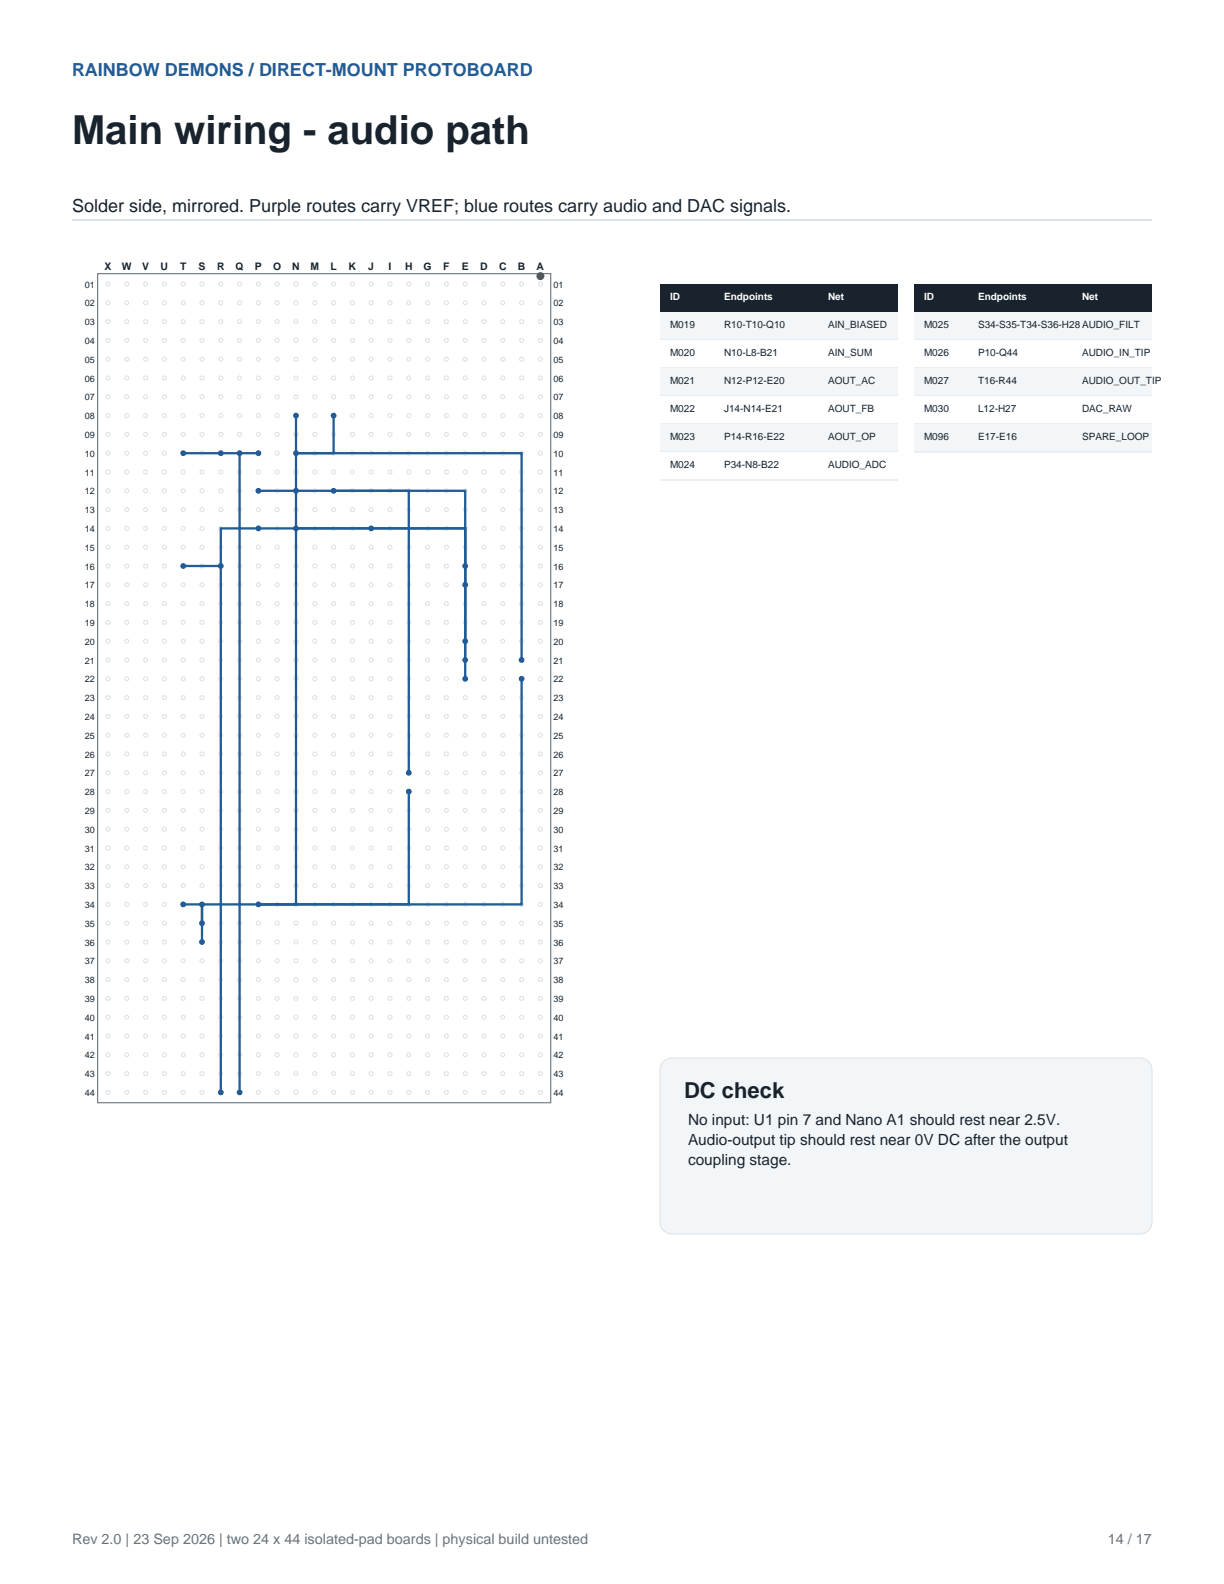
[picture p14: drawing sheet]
<svg xmlns="http://www.w3.org/2000/svg" width="216mm" height="279mm" viewBox="0 0 216 279" stroke-linecap="round" stroke-linejoin="round" font-family="sans-serif">
<defs><g id="words">
<text font-size="7.1" fill="#18232d" x="12.7" y="25.4">Main wiring - audio path</text>
<text font-size="3.9" fill="#18232d" x="120.6" y="193.7">DC check</text>
<text font-size="3.2" fill="#225c97" x="12.7" y="13.4">RAINBOW DEMONS / DIRECT-MOUNT PROTOBOARD</text>
<text font-size="3.2" fill="#18232d" x="12.7" y="37.4">Solder side, mirrored. Purple routes carry VREF; blue routes carry audio and DAC signals.</text>
<g font-size="2.7" fill="#18232d">
<text x="121.4" y="198.5">No input: U1 pin 7 and Nano A1 should rest near 2.5V.</text>
<text x="121.4" y="202">Audio-output tip should rest near 0V DC after the output</text>
<text x="121.4" y="205.5">coupling stage.</text>
</g>
<g font-size="2.5" fill="#68747c">
<text x="12.7" y="272.3">Rev 2.0 | 23 Sep 2026 | two 24 x 44 isolated-pad boards | physical build untested</text>
<text x="195.4" y="272.3">14 / 17</text>
</g>
<g font-size="1.8" fill="#18232d">
<text x="18.4" y="47.6">X</text>
<text x="21.5" y="47.6">W</text>
<text x="25.1" y="47.6">V</text>
<text x="28.3" y="47.6">U</text>
<text x="31.8" y="47.6">T</text>
<text x="35" y="47.6">S</text>
<text x="38.3" y="47.6">R</text>
<text x="41.5" y="47.6">Q</text>
<text x="45" y="47.6">P</text>
<text x="48.2" y="47.6">O</text>
<text x="51.5" y="47.6">N</text>
<text x="54.8" y="47.6">M</text>
<text x="58.3" y="47.6">L</text>
<text x="61.5" y="47.6">K</text>
<text x="65" y="47.6">J</text>
<text x="68.5" y="47.6">I</text>
<text x="71.4" y="47.6">H</text>
<text x="74.7" y="47.6">G</text>
<text x="78.2" y="47.6">F</text>
<text x="81.4" y="47.6">E</text>
<text x="84.7" y="47.6">D</text>
<text x="88" y="47.6">C</text>
<text x="91.3" y="47.6">B</text>
<text x="94.7" y="47.6">A</text>
<text x="118.2" y="57.9">M019</text>
<text x="127.7" y="57.9">R10-T10-Q10</text>
<text x="146" y="57.9">AIN_BIASED</text>
<text x="163" y="57.9">M025</text>
<text x="172.5" y="57.9">S34-S35-T34-S36-H28 AUDIO_FILT</text>
<text x="118.2" y="62.8">M020</text>
<text x="127.7" y="62.8">N10-L8-B21</text>
<text x="146" y="62.8">AIN_SUM</text>
<text x="163" y="62.8">M026</text>
<text x="172.5" y="62.8">P10-Q44</text>
<text x="190.9" y="62.8">AUDIO_IN_TIP</text>
<text x="118.2" y="67.7">M021</text>
<text x="127.7" y="67.7">N12-P12-E20</text>
<text x="146" y="67.7">AOUT_AC</text>
<text x="163" y="67.7">M027</text>
<text x="172.5" y="67.7">T16-R44</text>
<text x="190.9" y="67.7">AUDIO_OUT_TIP</text>
<text x="118.2" y="72.7">M022</text>
<text x="118.2" y="77.6">M023</text>
<text x="127.7" y="72.7">J14-N14-E21</text>
<text x="127.7" y="77.6">P14-R16-E22</text>
<text x="146" y="72.7">AOUT_FB</text>
<text x="146" y="77.6">AOUT_OP</text>
<text x="163" y="72.7">M030</text>
<text x="163" y="77.6">M096</text>
<text x="172.5" y="72.7">L12-H27</text>
<text x="172.5" y="77.6">E17-E16</text>
<text x="190.9" y="72.7">DAC_RAW</text>
<text x="190.9" y="77.6">SPARE_LOOP</text>
<text x="118.2" y="82.5">M024</text>
<text x="127.7" y="82.5">P34-N8-B22</text>
<text x="146" y="82.5">AUDIO_ADC</text>
</g>
<g font-size="1.8" fill="#fff">
<text x="118.2" y="52.9">ID</text>
<text x="127.7" y="52.9">Endpoints</text>
<text x="146" y="52.9">Net</text>
<text x="163" y="52.9">ID</text>
<text x="172.5" y="52.9">Endpoints</text>
<text x="190.9" y="52.9">Net</text>
</g>
<g font-size="1.6" fill="#18232d">
<text x="15" y="50.7">01</text>
<text x="97.6" y="50.7">01</text>
<text x="15" y="54">02</text>
<text x="15" y="57.4">03</text>
<text x="97.6" y="54">02</text>
<text x="97.6" y="57.4">03</text>
<text x="15" y="60.7">04</text>
<text x="15" y="64">05</text>
<text x="97.6" y="60.7">04</text>
<text x="97.6" y="64">05</text>
<text x="15" y="67.3">06</text>
<text x="15" y="70.6">07</text>
<text x="97.6" y="67.3">06</text>
<text x="97.6" y="70.6">07</text>
<text x="15" y="73.9">08</text>
<text x="15" y="77.3">09</text>
<text x="97.6" y="73.9">08</text>
<text x="97.6" y="77.3">09</text>
<text x="15" y="80.6">10</text>
<text x="15" y="83.9">11</text>
<text x="97.6" y="80.6">10</text>
<text x="97.6" y="83.9">11</text>
<text x="15" y="87.2">12</text>
<text x="97.6" y="87.2">12</text>
<text x="15" y="90.5">13</text>
<text x="15" y="93.8">14</text>
<text x="97.6" y="90.5">13</text>
<text x="97.6" y="93.8">14</text>
<text x="15" y="97.2">15</text>
<text x="15" y="100.5">16</text>
<text x="97.6" y="97.2">15</text>
<text x="97.6" y="100.5">16</text>
<text x="15" y="103.8">17</text>
<text x="15" y="107.1">18</text>
<text x="97.6" y="103.8">17</text>
<text x="97.6" y="107.1">18</text>
<text x="15" y="110.4">19</text>
<text x="15" y="113.7">20</text>
<text x="97.6" y="110.4">19</text>
<text x="97.6" y="113.7">20</text>
<text x="15" y="117.1">21</text>
<text x="97.6" y="117.1">21</text>
<text x="15" y="120.4">22</text>
<text x="15" y="123.7">23</text>
<text x="97.6" y="120.4">22</text>
<text x="97.6" y="123.7">23</text>
<text x="15" y="127">24</text>
<text x="15" y="130.3">25</text>
<text x="97.6" y="127">24</text>
<text x="97.6" y="130.3">25</text>
<text x="15" y="133.6">26</text>
<text x="15" y="136.9">27</text>
<text x="97.6" y="133.6">26</text>
<text x="97.6" y="136.9">27</text>
<text x="15" y="140.3">28</text>
<text x="15" y="143.6">29</text>
<text x="97.6" y="140.3">28</text>
<text x="97.6" y="143.6">29</text>
<text x="15" y="146.9">30</text>
<text x="97.6" y="146.9">30</text>
<text x="15" y="150.2">31</text>
<text x="15" y="153.5">32</text>
<text x="97.6" y="150.2">31</text>
<text x="97.6" y="153.5">32</text>
<text x="15" y="156.8">33</text>
<text x="15" y="160.2">34</text>
<text x="97.6" y="156.8">33</text>
<text x="97.6" y="160.2">34</text>
<text x="15" y="163.5">35</text>
<text x="15" y="166.8">36</text>
<text x="97.6" y="163.5">35</text>
<text x="97.6" y="166.8">36</text>
<text x="15" y="170.1">37</text>
<text x="15" y="173.4">38</text>
<text x="97.6" y="170.1">37</text>
<text x="97.6" y="173.4">38</text>
<text x="15" y="176.7">39</text>
<text x="97.6" y="176.7">39</text>
<text x="15" y="180.1">40</text>
<text x="15" y="183.4">41</text>
<text x="97.6" y="180.1">40</text>
<text x="97.6" y="183.4">41</text>
<text x="15" y="186.7">42</text>
<text x="15" y="190">43</text>
<text x="97.6" y="186.7">42</text>
<text x="97.6" y="190">43</text>
<text x="15" y="193.3">44</text>
<text x="97.6" y="193.3">44</text>
</g>
</g></defs>
<path d="M12.7 38.8h190.5" fill="none" stroke="#dce3e8" stroke-width=".35"/>
<path d="M17.2 48.3h79.9v146.2h-79.9z" fill-rule="evenodd" fill="#fff" stroke="#68747c" stroke-width=".19"/>
<g fill="#fff" stroke="#dce3e8" stroke-width=".19">
<circle cx="95.3" cy="50.1" r=".35"/>
<circle cx="95.3" cy="53.4" r=".35"/>
<circle cx="95.3" cy="56.7" r=".35"/>
<circle cx="95.3" cy="60" r=".35"/>
<circle cx="95.3" cy="63.4" r=".35"/>
<circle cx="95.3" cy="66.7" r=".35"/>
<circle cx="95.3" cy="70" r=".35"/>
<circle cx="95.3" cy="73.3" r=".35"/>
<circle cx="95.3" cy="76.6" r=".35"/>
<circle cx="95.3" cy="79.9" r=".35"/>
<circle cx="95.3" cy="83.3" r=".35"/>
<circle cx="95.3" cy="86.6" r=".35"/>
<circle cx="95.3" cy="89.9" r=".35"/>
<circle cx="95.3" cy="93.2" r=".35"/>
<circle cx="95.3" cy="96.5" r=".35"/>
<circle cx="95.3" cy="99.8" r=".35"/>
<circle cx="95.3" cy="103.2" r=".35"/>
<circle cx="95.3" cy="106.5" r=".35"/>
<circle cx="95.3" cy="109.8" r=".35"/>
<circle cx="95.3" cy="113.1" r=".35"/>
<circle cx="95.3" cy="116.4" r=".35"/>
<circle cx="95.3" cy="119.7" r=".35"/>
<circle cx="95.3" cy="123" r=".35"/>
<circle cx="95.3" cy="126.4" r=".35"/>
<circle cx="95.3" cy="129.7" r=".35"/>
<circle cx="95.3" cy="133" r=".35"/>
<circle cx="95.3" cy="136.3" r=".35"/>
<circle cx="95.3" cy="139.6" r=".35"/>
<circle cx="95.3" cy="142.9" r=".35"/>
<circle cx="95.3" cy="146.3" r=".35"/>
<circle cx="95.3" cy="149.6" r=".35"/>
<circle cx="95.3" cy="152.9" r=".35"/>
<circle cx="95.3" cy="156.2" r=".35"/>
<circle cx="95.3" cy="159.5" r=".35"/>
<circle cx="95.3" cy="162.8" r=".35"/>
<circle cx="95.3" cy="166.2" r=".35"/>
<circle cx="95.3" cy="169.5" r=".35"/>
<circle cx="95.3" cy="172.8" r=".35"/>
<circle cx="95.3" cy="176.1" r=".35"/>
<circle cx="95.3" cy="179.4" r=".35"/>
<circle cx="95.3" cy="182.7" r=".35"/>
<circle cx="95.3" cy="186.1" r=".35"/>
<circle cx="95.3" cy="189.4" r=".35"/>
<circle cx="95.3" cy="192.7" r=".35"/>
<circle cx="92" cy="50.1" r=".35"/>
<circle cx="92" cy="53.4" r=".35"/>
<circle cx="92" cy="56.7" r=".35"/>
<circle cx="92" cy="60" r=".35"/>
<circle cx="92" cy="63.4" r=".35"/>
<circle cx="92" cy="66.7" r=".35"/>
<circle cx="92" cy="70" r=".35"/>
<circle cx="92" cy="73.3" r=".35"/>
<circle cx="92" cy="76.6" r=".35"/>
<circle cx="92" cy="79.9" r=".35"/>
<circle cx="92" cy="83.3" r=".35"/>
<circle cx="92" cy="86.6" r=".35"/>
<circle cx="92" cy="89.9" r=".35"/>
<circle cx="92" cy="93.2" r=".35"/>
<circle cx="92" cy="96.5" r=".35"/>
<circle cx="92" cy="99.8" r=".35"/>
<circle cx="92" cy="103.2" r=".35"/>
<circle cx="92" cy="106.5" r=".35"/>
<circle cx="92" cy="109.8" r=".35"/>
<circle cx="92" cy="113.1" r=".35"/>
<circle cx="92" cy="116.4" r=".35"/>
<circle cx="92" cy="119.7" r=".35"/>
<circle cx="92" cy="123" r=".35"/>
<circle cx="92" cy="126.4" r=".35"/>
<circle cx="92" cy="129.7" r=".35"/>
<circle cx="92" cy="133" r=".35"/>
<circle cx="92" cy="136.3" r=".35"/>
<circle cx="92" cy="139.6" r=".35"/>
<circle cx="92" cy="142.9" r=".35"/>
<circle cx="92" cy="146.3" r=".35"/>
<circle cx="92" cy="149.6" r=".35"/>
<circle cx="92" cy="152.9" r=".35"/>
<circle cx="92" cy="156.2" r=".35"/>
<circle cx="92" cy="159.5" r=".35"/>
<circle cx="92" cy="162.8" r=".35"/>
<circle cx="92" cy="166.2" r=".35"/>
<circle cx="92" cy="169.5" r=".35"/>
<circle cx="92" cy="172.8" r=".35"/>
<circle cx="92" cy="176.1" r=".35"/>
<circle cx="92" cy="179.4" r=".35"/>
<circle cx="92" cy="182.7" r=".35"/>
<circle cx="92" cy="186.1" r=".35"/>
<circle cx="92" cy="189.4" r=".35"/>
<circle cx="92" cy="192.7" r=".35"/>
<circle cx="88.7" cy="50.1" r=".35"/>
<circle cx="88.7" cy="53.4" r=".35"/>
<circle cx="88.7" cy="56.7" r=".35"/>
<circle cx="88.7" cy="60" r=".35"/>
<circle cx="88.7" cy="63.4" r=".35"/>
<circle cx="88.7" cy="66.7" r=".35"/>
<circle cx="88.7" cy="70" r=".35"/>
<circle cx="88.7" cy="73.3" r=".35"/>
<circle cx="88.7" cy="76.6" r=".35"/>
<circle cx="88.7" cy="79.9" r=".35"/>
<circle cx="88.7" cy="83.3" r=".35"/>
<circle cx="88.7" cy="86.6" r=".35"/>
<circle cx="88.7" cy="89.9" r=".35"/>
<circle cx="88.7" cy="93.2" r=".35"/>
<circle cx="88.7" cy="96.5" r=".35"/>
<circle cx="88.7" cy="99.8" r=".35"/>
<circle cx="88.7" cy="103.2" r=".35"/>
<circle cx="88.7" cy="106.5" r=".35"/>
<circle cx="88.7" cy="109.8" r=".35"/>
<circle cx="88.7" cy="113.1" r=".35"/>
<circle cx="88.7" cy="116.4" r=".35"/>
<circle cx="88.7" cy="119.7" r=".35"/>
<circle cx="88.7" cy="123" r=".35"/>
<circle cx="88.7" cy="126.4" r=".35"/>
<circle cx="88.7" cy="129.7" r=".35"/>
<circle cx="88.7" cy="133" r=".35"/>
<circle cx="88.7" cy="136.3" r=".35"/>
<circle cx="88.7" cy="139.6" r=".35"/>
<circle cx="88.7" cy="142.9" r=".35"/>
<circle cx="88.7" cy="146.3" r=".35"/>
<circle cx="88.7" cy="149.6" r=".35"/>
<circle cx="88.7" cy="152.9" r=".35"/>
<circle cx="88.7" cy="156.2" r=".35"/>
<circle cx="88.7" cy="159.5" r=".35"/>
<circle cx="88.7" cy="162.8" r=".35"/>
<circle cx="88.7" cy="166.2" r=".35"/>
<circle cx="88.7" cy="169.5" r=".35"/>
<circle cx="88.7" cy="172.8" r=".35"/>
<circle cx="88.7" cy="176.1" r=".35"/>
<circle cx="88.7" cy="179.4" r=".35"/>
<circle cx="88.7" cy="182.7" r=".35"/>
<circle cx="88.7" cy="186.1" r=".35"/>
<circle cx="88.7" cy="189.4" r=".35"/>
<circle cx="88.7" cy="192.7" r=".35"/>
<circle cx="85.4" cy="50.1" r=".35"/>
<circle cx="85.4" cy="53.4" r=".35"/>
<circle cx="85.4" cy="56.7" r=".35"/>
<circle cx="85.4" cy="60" r=".35"/>
<circle cx="85.4" cy="63.4" r=".35"/>
<circle cx="85.4" cy="66.7" r=".35"/>
<circle cx="85.4" cy="70" r=".35"/>
<circle cx="85.4" cy="73.3" r=".35"/>
<circle cx="85.4" cy="76.6" r=".35"/>
<circle cx="85.4" cy="79.9" r=".35"/>
<circle cx="85.4" cy="83.3" r=".35"/>
<circle cx="85.4" cy="86.6" r=".35"/>
<circle cx="85.4" cy="89.9" r=".35"/>
<circle cx="85.4" cy="93.2" r=".35"/>
<circle cx="85.4" cy="96.5" r=".35"/>
<circle cx="85.4" cy="99.8" r=".35"/>
<circle cx="85.4" cy="103.2" r=".35"/>
<circle cx="85.4" cy="106.5" r=".35"/>
<circle cx="85.4" cy="109.8" r=".35"/>
<circle cx="85.4" cy="113.1" r=".35"/>
<circle cx="85.4" cy="116.4" r=".35"/>
<circle cx="85.4" cy="119.7" r=".35"/>
<circle cx="85.4" cy="123" r=".35"/>
<circle cx="85.4" cy="126.4" r=".35"/>
<circle cx="85.4" cy="129.7" r=".35"/>
<circle cx="85.4" cy="133" r=".35"/>
<circle cx="85.4" cy="136.3" r=".35"/>
<circle cx="85.4" cy="139.6" r=".35"/>
<circle cx="85.4" cy="142.9" r=".35"/>
<circle cx="85.4" cy="146.3" r=".35"/>
<circle cx="85.4" cy="149.6" r=".35"/>
<circle cx="85.4" cy="152.9" r=".35"/>
<circle cx="85.4" cy="156.2" r=".35"/>
<circle cx="85.4" cy="159.5" r=".35"/>
<circle cx="85.4" cy="162.8" r=".35"/>
<circle cx="85.4" cy="166.2" r=".35"/>
<circle cx="85.4" cy="169.5" r=".35"/>
<circle cx="85.4" cy="172.8" r=".35"/>
<circle cx="85.4" cy="176.1" r=".35"/>
<circle cx="85.4" cy="179.4" r=".35"/>
<circle cx="85.4" cy="182.7" r=".35"/>
<circle cx="85.4" cy="186.1" r=".35"/>
<circle cx="85.4" cy="189.4" r=".35"/>
<circle cx="85.4" cy="192.7" r=".35"/>
<circle cx="82.1" cy="50.1" r=".35"/>
<circle cx="82.1" cy="53.4" r=".35"/>
<circle cx="82.1" cy="56.7" r=".35"/>
<circle cx="82.1" cy="60" r=".35"/>
<circle cx="82.1" cy="63.4" r=".35"/>
<circle cx="82.1" cy="66.7" r=".35"/>
<circle cx="82.1" cy="70" r=".35"/>
<circle cx="82.1" cy="73.3" r=".35"/>
<circle cx="82.1" cy="76.6" r=".35"/>
<circle cx="82.1" cy="79.9" r=".35"/>
<circle cx="82.1" cy="83.3" r=".35"/>
<circle cx="82.1" cy="86.6" r=".35"/>
<circle cx="82.1" cy="89.9" r=".35"/>
<circle cx="82.1" cy="93.2" r=".35"/>
<circle cx="82.1" cy="96.5" r=".35"/>
<circle cx="82.1" cy="99.8" r=".35"/>
<circle cx="82.1" cy="103.2" r=".35"/>
<circle cx="82.1" cy="106.5" r=".35"/>
<circle cx="82.1" cy="109.8" r=".35"/>
<circle cx="82.1" cy="113.1" r=".35"/>
<circle cx="82.1" cy="116.4" r=".35"/>
<circle cx="82.1" cy="119.7" r=".35"/>
<circle cx="82.1" cy="123" r=".35"/>
<circle cx="82.1" cy="126.4" r=".35"/>
<circle cx="82.1" cy="129.7" r=".35"/>
<circle cx="82.1" cy="133" r=".35"/>
<circle cx="82.1" cy="136.3" r=".35"/>
<circle cx="82.1" cy="139.6" r=".35"/>
<circle cx="82.1" cy="142.9" r=".35"/>
<circle cx="82.1" cy="146.3" r=".35"/>
<circle cx="82.1" cy="149.6" r=".35"/>
<circle cx="82.1" cy="152.9" r=".35"/>
<circle cx="82.1" cy="156.2" r=".35"/>
<circle cx="82.1" cy="159.5" r=".35"/>
<circle cx="82.1" cy="162.8" r=".35"/>
<circle cx="82.1" cy="166.2" r=".35"/>
<circle cx="82.1" cy="169.5" r=".35"/>
<circle cx="82.1" cy="172.8" r=".35"/>
<circle cx="82.1" cy="176.1" r=".35"/>
<circle cx="82.1" cy="179.4" r=".35"/>
<circle cx="82.1" cy="182.7" r=".35"/>
<circle cx="82.1" cy="186.1" r=".35"/>
<circle cx="82.1" cy="189.4" r=".35"/>
<circle cx="82.1" cy="192.7" r=".35"/>
<circle cx="78.7" cy="50.1" r=".35"/>
<circle cx="78.7" cy="53.4" r=".35"/>
<circle cx="78.7" cy="56.7" r=".35"/>
<circle cx="78.7" cy="60" r=".35"/>
<circle cx="78.7" cy="63.4" r=".35"/>
<circle cx="78.7" cy="66.7" r=".35"/>
<circle cx="78.7" cy="70" r=".35"/>
<circle cx="78.7" cy="73.3" r=".35"/>
<circle cx="78.7" cy="76.6" r=".35"/>
<circle cx="78.7" cy="79.9" r=".35"/>
<circle cx="78.7" cy="83.3" r=".35"/>
<circle cx="78.7" cy="86.6" r=".35"/>
<circle cx="78.7" cy="89.9" r=".35"/>
<circle cx="78.7" cy="93.2" r=".35"/>
<circle cx="78.7" cy="96.5" r=".35"/>
<circle cx="78.7" cy="99.8" r=".35"/>
<circle cx="78.7" cy="103.2" r=".35"/>
<circle cx="78.7" cy="106.5" r=".35"/>
<circle cx="78.7" cy="109.8" r=".35"/>
<circle cx="78.7" cy="113.1" r=".35"/>
<circle cx="78.7" cy="116.4" r=".35"/>
<circle cx="78.7" cy="119.7" r=".35"/>
<circle cx="78.7" cy="123" r=".35"/>
<circle cx="78.7" cy="126.4" r=".35"/>
<circle cx="78.7" cy="129.7" r=".35"/>
<circle cx="78.7" cy="133" r=".35"/>
<circle cx="78.7" cy="136.3" r=".35"/>
<circle cx="78.7" cy="139.6" r=".35"/>
<circle cx="78.7" cy="142.9" r=".35"/>
<circle cx="78.7" cy="146.3" r=".35"/>
<circle cx="78.7" cy="149.6" r=".35"/>
<circle cx="78.7" cy="152.9" r=".35"/>
<circle cx="78.7" cy="156.2" r=".35"/>
<circle cx="78.7" cy="159.5" r=".35"/>
<circle cx="78.7" cy="162.8" r=".35"/>
<circle cx="78.7" cy="166.2" r=".35"/>
<circle cx="78.7" cy="169.5" r=".35"/>
<circle cx="78.7" cy="172.8" r=".35"/>
<circle cx="78.7" cy="176.1" r=".35"/>
<circle cx="78.7" cy="179.4" r=".35"/>
<circle cx="78.7" cy="182.7" r=".35"/>
<circle cx="78.7" cy="186.1" r=".35"/>
<circle cx="78.7" cy="189.4" r=".35"/>
<circle cx="78.7" cy="192.7" r=".35"/>
<circle cx="75.4" cy="50.1" r=".35"/>
<circle cx="75.4" cy="53.4" r=".35"/>
<circle cx="75.4" cy="56.7" r=".35"/>
<circle cx="75.4" cy="60" r=".35"/>
<circle cx="75.4" cy="63.4" r=".35"/>
<circle cx="75.4" cy="66.7" r=".35"/>
<circle cx="75.4" cy="70" r=".35"/>
<circle cx="75.4" cy="73.3" r=".35"/>
<circle cx="75.4" cy="76.6" r=".35"/>
<circle cx="75.4" cy="79.9" r=".35"/>
<circle cx="75.4" cy="83.3" r=".35"/>
<circle cx="75.4" cy="86.6" r=".35"/>
<circle cx="75.4" cy="89.9" r=".35"/>
<circle cx="75.4" cy="93.2" r=".35"/>
<circle cx="75.4" cy="96.5" r=".35"/>
<circle cx="75.4" cy="99.8" r=".35"/>
<circle cx="75.4" cy="103.2" r=".35"/>
<circle cx="75.4" cy="106.5" r=".35"/>
<circle cx="75.4" cy="109.8" r=".35"/>
<circle cx="75.4" cy="113.1" r=".35"/>
<circle cx="75.4" cy="116.4" r=".35"/>
<circle cx="75.4" cy="119.7" r=".35"/>
<circle cx="75.4" cy="123" r=".35"/>
<circle cx="75.4" cy="126.4" r=".35"/>
<circle cx="75.4" cy="129.7" r=".35"/>
<circle cx="75.4" cy="133" r=".35"/>
<circle cx="75.4" cy="136.3" r=".35"/>
<circle cx="75.4" cy="139.6" r=".35"/>
<circle cx="75.4" cy="142.9" r=".35"/>
<circle cx="75.4" cy="146.3" r=".35"/>
<circle cx="75.4" cy="149.6" r=".35"/>
<circle cx="75.4" cy="152.9" r=".35"/>
<circle cx="75.4" cy="156.2" r=".35"/>
<circle cx="75.4" cy="159.5" r=".35"/>
<circle cx="75.4" cy="162.8" r=".35"/>
<circle cx="75.4" cy="166.2" r=".35"/>
<circle cx="75.4" cy="169.5" r=".35"/>
<circle cx="75.4" cy="172.8" r=".35"/>
<circle cx="75.4" cy="176.1" r=".35"/>
<circle cx="75.4" cy="179.4" r=".35"/>
<circle cx="75.4" cy="182.7" r=".35"/>
<circle cx="75.4" cy="186.1" r=".35"/>
<circle cx="75.4" cy="189.4" r=".35"/>
<circle cx="75.4" cy="192.7" r=".35"/>
<circle cx="72.1" cy="50.1" r=".35"/>
<circle cx="72.1" cy="53.4" r=".35"/>
<circle cx="72.1" cy="56.7" r=".35"/>
<circle cx="72.1" cy="60" r=".35"/>
<circle cx="72.1" cy="63.4" r=".35"/>
<circle cx="72.1" cy="66.7" r=".35"/>
<circle cx="72.1" cy="70" r=".35"/>
<circle cx="72.1" cy="73.3" r=".35"/>
<circle cx="72.1" cy="76.6" r=".35"/>
<circle cx="72.1" cy="79.9" r=".35"/>
<circle cx="72.1" cy="83.3" r=".35"/>
<circle cx="72.1" cy="86.6" r=".35"/>
<circle cx="72.1" cy="89.9" r=".35"/>
<circle cx="72.1" cy="93.2" r=".35"/>
<circle cx="72.1" cy="96.5" r=".35"/>
<circle cx="72.1" cy="99.8" r=".35"/>
<circle cx="72.1" cy="103.2" r=".35"/>
<circle cx="72.1" cy="106.5" r=".35"/>
<circle cx="72.1" cy="109.8" r=".35"/>
<circle cx="72.1" cy="113.1" r=".35"/>
<circle cx="72.1" cy="116.4" r=".35"/>
<circle cx="72.1" cy="119.7" r=".35"/>
<circle cx="72.1" cy="123" r=".35"/>
<circle cx="72.1" cy="126.4" r=".35"/>
<circle cx="72.1" cy="129.7" r=".35"/>
<circle cx="72.1" cy="133" r=".35"/>
<circle cx="72.1" cy="136.3" r=".35"/>
<circle cx="72.1" cy="139.6" r=".35"/>
<circle cx="72.1" cy="142.9" r=".35"/>
<circle cx="72.1" cy="146.3" r=".35"/>
<circle cx="72.1" cy="149.6" r=".35"/>
<circle cx="72.1" cy="152.9" r=".35"/>
<circle cx="72.1" cy="156.2" r=".35"/>
<circle cx="72.1" cy="159.5" r=".35"/>
<circle cx="72.1" cy="162.8" r=".35"/>
<circle cx="72.1" cy="166.2" r=".35"/>
<circle cx="72.1" cy="169.5" r=".35"/>
<circle cx="72.1" cy="172.8" r=".35"/>
<circle cx="72.1" cy="176.1" r=".35"/>
<circle cx="72.1" cy="179.4" r=".35"/>
<circle cx="72.1" cy="182.7" r=".35"/>
<circle cx="72.1" cy="186.1" r=".35"/>
<circle cx="72.1" cy="189.4" r=".35"/>
<circle cx="72.1" cy="192.7" r=".35"/>
<circle cx="68.8" cy="50.1" r=".35"/>
<circle cx="68.8" cy="53.4" r=".35"/>
<circle cx="68.8" cy="56.7" r=".35"/>
<circle cx="68.8" cy="60" r=".35"/>
<circle cx="68.8" cy="63.4" r=".35"/>
<circle cx="68.8" cy="66.7" r=".35"/>
<circle cx="68.8" cy="70" r=".35"/>
<circle cx="68.8" cy="73.3" r=".35"/>
<circle cx="68.8" cy="76.6" r=".35"/>
<circle cx="68.8" cy="79.9" r=".35"/>
<circle cx="68.8" cy="83.3" r=".35"/>
<circle cx="68.8" cy="86.6" r=".35"/>
<circle cx="68.8" cy="89.9" r=".35"/>
<circle cx="68.8" cy="93.2" r=".35"/>
<circle cx="68.8" cy="96.5" r=".35"/>
<circle cx="68.8" cy="99.8" r=".35"/>
<circle cx="68.8" cy="103.2" r=".35"/>
<circle cx="68.8" cy="106.5" r=".35"/>
<circle cx="68.8" cy="109.8" r=".35"/>
<circle cx="68.8" cy="113.1" r=".35"/>
<circle cx="68.8" cy="116.4" r=".35"/>
<circle cx="68.8" cy="119.7" r=".35"/>
<circle cx="68.8" cy="123" r=".35"/>
<circle cx="68.8" cy="126.4" r=".35"/>
<circle cx="68.8" cy="129.7" r=".35"/>
<circle cx="68.8" cy="133" r=".35"/>
<circle cx="68.8" cy="136.3" r=".35"/>
<circle cx="68.8" cy="139.6" r=".35"/>
<circle cx="68.8" cy="142.9" r=".35"/>
<circle cx="68.8" cy="146.3" r=".35"/>
<circle cx="68.8" cy="149.6" r=".35"/>
<circle cx="68.8" cy="152.9" r=".35"/>
<circle cx="68.8" cy="156.2" r=".35"/>
<circle cx="68.8" cy="159.5" r=".35"/>
<circle cx="68.8" cy="162.8" r=".35"/>
<circle cx="68.8" cy="166.2" r=".35"/>
<circle cx="68.8" cy="169.5" r=".35"/>
<circle cx="68.8" cy="172.8" r=".35"/>
<circle cx="68.8" cy="176.1" r=".35"/>
<circle cx="68.8" cy="179.4" r=".35"/>
<circle cx="68.8" cy="182.7" r=".35"/>
<circle cx="68.8" cy="186.1" r=".35"/>
<circle cx="68.8" cy="189.4" r=".35"/>
<circle cx="68.8" cy="192.7" r=".35"/>
<circle cx="65.5" cy="50.1" r=".35"/>
<circle cx="65.5" cy="53.4" r=".35"/>
<circle cx="65.5" cy="56.7" r=".35"/>
<circle cx="65.5" cy="60" r=".35"/>
<circle cx="65.5" cy="63.4" r=".35"/>
<circle cx="65.5" cy="66.7" r=".35"/>
<circle cx="65.5" cy="70" r=".35"/>
<circle cx="65.5" cy="73.3" r=".35"/>
<circle cx="65.5" cy="76.6" r=".35"/>
<circle cx="65.5" cy="79.9" r=".35"/>
<circle cx="65.5" cy="83.3" r=".35"/>
<circle cx="65.5" cy="86.6" r=".35"/>
<circle cx="65.5" cy="89.9" r=".35"/>
<circle cx="65.5" cy="93.2" r=".35"/>
<circle cx="65.5" cy="96.5" r=".35"/>
<circle cx="65.5" cy="99.8" r=".35"/>
<circle cx="65.5" cy="103.2" r=".35"/>
<circle cx="65.5" cy="106.5" r=".35"/>
<circle cx="65.5" cy="109.8" r=".35"/>
<circle cx="65.5" cy="113.1" r=".35"/>
<circle cx="65.5" cy="116.4" r=".35"/>
<circle cx="65.5" cy="119.7" r=".35"/>
<circle cx="65.5" cy="123" r=".35"/>
<circle cx="65.5" cy="126.4" r=".35"/>
<circle cx="65.5" cy="129.7" r=".35"/>
<circle cx="65.5" cy="133" r=".35"/>
<circle cx="65.5" cy="136.3" r=".35"/>
<circle cx="65.5" cy="139.6" r=".35"/>
<circle cx="65.5" cy="142.9" r=".35"/>
<circle cx="65.5" cy="146.3" r=".35"/>
<circle cx="65.5" cy="149.6" r=".35"/>
<circle cx="65.5" cy="152.9" r=".35"/>
<circle cx="65.5" cy="156.2" r=".35"/>
<circle cx="65.5" cy="159.5" r=".35"/>
<circle cx="65.5" cy="162.8" r=".35"/>
<circle cx="65.5" cy="166.2" r=".35"/>
<circle cx="65.5" cy="169.5" r=".35"/>
<circle cx="65.5" cy="172.8" r=".35"/>
<circle cx="65.5" cy="176.1" r=".35"/>
<circle cx="65.5" cy="179.4" r=".35"/>
<circle cx="65.5" cy="182.7" r=".35"/>
<circle cx="65.5" cy="186.1" r=".35"/>
<circle cx="65.5" cy="189.4" r=".35"/>
<circle cx="65.5" cy="192.7" r=".35"/>
<circle cx="62.2" cy="50.1" r=".35"/>
<circle cx="62.2" cy="53.4" r=".35"/>
<circle cx="62.2" cy="56.7" r=".35"/>
<circle cx="62.2" cy="60" r=".35"/>
<circle cx="62.2" cy="63.4" r=".35"/>
<circle cx="62.2" cy="66.7" r=".35"/>
<circle cx="62.2" cy="70" r=".35"/>
<circle cx="62.2" cy="73.3" r=".35"/>
<circle cx="62.2" cy="76.6" r=".35"/>
<circle cx="62.2" cy="79.9" r=".35"/>
<circle cx="62.2" cy="83.3" r=".35"/>
<circle cx="62.2" cy="86.6" r=".35"/>
<circle cx="62.2" cy="89.9" r=".35"/>
<circle cx="62.2" cy="93.2" r=".35"/>
<circle cx="62.2" cy="96.5" r=".35"/>
<circle cx="62.2" cy="99.8" r=".35"/>
<circle cx="62.2" cy="103.2" r=".35"/>
<circle cx="62.2" cy="106.5" r=".35"/>
<circle cx="62.2" cy="109.8" r=".35"/>
<circle cx="62.2" cy="113.1" r=".35"/>
<circle cx="62.2" cy="116.4" r=".35"/>
<circle cx="62.2" cy="119.7" r=".35"/>
<circle cx="62.2" cy="123" r=".35"/>
<circle cx="62.2" cy="126.4" r=".35"/>
<circle cx="62.2" cy="129.7" r=".35"/>
<circle cx="62.2" cy="133" r=".35"/>
<circle cx="62.2" cy="136.3" r=".35"/>
<circle cx="62.2" cy="139.6" r=".35"/>
<circle cx="62.2" cy="142.9" r=".35"/>
<circle cx="62.2" cy="146.3" r=".35"/>
<circle cx="62.2" cy="149.6" r=".35"/>
<circle cx="62.2" cy="152.9" r=".35"/>
<circle cx="62.2" cy="156.2" r=".35"/>
<circle cx="62.2" cy="159.5" r=".35"/>
<circle cx="62.2" cy="162.8" r=".35"/>
<circle cx="62.2" cy="166.2" r=".35"/>
<circle cx="62.2" cy="169.5" r=".35"/>
<circle cx="62.2" cy="172.8" r=".35"/>
<circle cx="62.2" cy="176.1" r=".35"/>
<circle cx="62.2" cy="179.4" r=".35"/>
<circle cx="62.2" cy="182.7" r=".35"/>
<circle cx="62.2" cy="186.1" r=".35"/>
<circle cx="62.2" cy="189.4" r=".35"/>
<circle cx="62.2" cy="192.7" r=".35"/>
<circle cx="58.8" cy="50.1" r=".35"/>
<circle cx="58.8" cy="53.4" r=".35"/>
<circle cx="58.8" cy="56.7" r=".35"/>
<circle cx="58.8" cy="60" r=".35"/>
<circle cx="58.8" cy="63.4" r=".35"/>
<circle cx="58.8" cy="66.7" r=".35"/>
<circle cx="58.8" cy="70" r=".35"/>
<circle cx="58.8" cy="73.3" r=".35"/>
<circle cx="58.8" cy="76.6" r=".35"/>
<circle cx="58.8" cy="79.9" r=".35"/>
<circle cx="58.8" cy="83.3" r=".35"/>
<circle cx="58.8" cy="86.6" r=".35"/>
<circle cx="58.8" cy="89.9" r=".35"/>
<circle cx="58.8" cy="93.2" r=".35"/>
<circle cx="58.8" cy="96.5" r=".35"/>
<circle cx="58.8" cy="99.8" r=".35"/>
<circle cx="58.8" cy="103.2" r=".35"/>
<circle cx="58.8" cy="106.5" r=".35"/>
<circle cx="58.8" cy="109.8" r=".35"/>
<circle cx="58.8" cy="113.1" r=".35"/>
<circle cx="58.8" cy="116.4" r=".35"/>
<circle cx="58.8" cy="119.7" r=".35"/>
<circle cx="58.8" cy="123" r=".35"/>
<circle cx="58.8" cy="126.4" r=".35"/>
<circle cx="58.8" cy="129.7" r=".35"/>
<circle cx="58.8" cy="133" r=".35"/>
<circle cx="58.8" cy="136.3" r=".35"/>
<circle cx="58.8" cy="139.6" r=".35"/>
<circle cx="58.8" cy="142.9" r=".35"/>
<circle cx="58.8" cy="146.3" r=".35"/>
<circle cx="58.8" cy="149.6" r=".35"/>
<circle cx="58.8" cy="152.9" r=".35"/>
<circle cx="58.8" cy="156.2" r=".35"/>
<circle cx="58.8" cy="159.5" r=".35"/>
<circle cx="58.8" cy="162.8" r=".35"/>
<circle cx="58.8" cy="166.2" r=".35"/>
<circle cx="58.8" cy="169.5" r=".35"/>
<circle cx="58.8" cy="172.8" r=".35"/>
<circle cx="58.8" cy="176.1" r=".35"/>
<circle cx="58.8" cy="179.4" r=".35"/>
<circle cx="58.8" cy="182.7" r=".35"/>
<circle cx="58.8" cy="186.1" r=".35"/>
<circle cx="58.8" cy="189.4" r=".35"/>
<circle cx="58.8" cy="192.7" r=".35"/>
<circle cx="55.5" cy="50.1" r=".35"/>
<circle cx="55.5" cy="53.4" r=".35"/>
<circle cx="55.5" cy="56.7" r=".35"/>
<circle cx="55.5" cy="60" r=".35"/>
<circle cx="55.5" cy="63.4" r=".35"/>
<circle cx="55.5" cy="66.7" r=".35"/>
<circle cx="55.5" cy="70" r=".35"/>
<circle cx="55.5" cy="73.3" r=".35"/>
<circle cx="55.5" cy="76.6" r=".35"/>
<circle cx="55.5" cy="79.9" r=".35"/>
<circle cx="55.5" cy="83.3" r=".35"/>
<circle cx="55.5" cy="86.6" r=".35"/>
<circle cx="55.5" cy="89.9" r=".35"/>
<circle cx="55.5" cy="93.2" r=".35"/>
<circle cx="55.5" cy="96.5" r=".35"/>
<circle cx="55.5" cy="99.8" r=".35"/>
<circle cx="55.5" cy="103.2" r=".35"/>
<circle cx="55.5" cy="106.5" r=".35"/>
<circle cx="55.5" cy="109.8" r=".35"/>
<circle cx="55.5" cy="113.1" r=".35"/>
<circle cx="55.5" cy="116.4" r=".35"/>
<circle cx="55.5" cy="119.7" r=".35"/>
<circle cx="55.5" cy="123" r=".35"/>
<circle cx="55.5" cy="126.4" r=".35"/>
<circle cx="55.5" cy="129.7" r=".35"/>
<circle cx="55.5" cy="133" r=".35"/>
<circle cx="55.5" cy="136.3" r=".35"/>
<circle cx="55.5" cy="139.6" r=".35"/>
<circle cx="55.5" cy="142.9" r=".35"/>
<circle cx="55.5" cy="146.3" r=".35"/>
<circle cx="55.5" cy="149.6" r=".35"/>
<circle cx="55.5" cy="152.9" r=".35"/>
<circle cx="55.5" cy="156.2" r=".35"/>
<circle cx="55.5" cy="159.5" r=".35"/>
<circle cx="55.5" cy="162.8" r=".35"/>
<circle cx="55.5" cy="166.2" r=".35"/>
<circle cx="55.5" cy="169.5" r=".35"/>
<circle cx="55.5" cy="172.8" r=".35"/>
<circle cx="55.5" cy="176.1" r=".35"/>
<circle cx="55.5" cy="179.4" r=".35"/>
<circle cx="55.5" cy="182.7" r=".35"/>
<circle cx="55.5" cy="186.1" r=".35"/>
<circle cx="55.5" cy="189.4" r=".35"/>
<circle cx="55.5" cy="192.7" r=".35"/>
<circle cx="52.2" cy="50.1" r=".35"/>
<circle cx="52.2" cy="53.4" r=".35"/>
<circle cx="52.2" cy="56.7" r=".35"/>
<circle cx="52.2" cy="60" r=".35"/>
<circle cx="52.2" cy="63.4" r=".35"/>
<circle cx="52.2" cy="66.7" r=".35"/>
<circle cx="52.2" cy="70" r=".35"/>
<circle cx="52.2" cy="73.3" r=".35"/>
<circle cx="52.2" cy="76.6" r=".35"/>
<circle cx="52.2" cy="79.9" r=".35"/>
<circle cx="52.2" cy="83.3" r=".35"/>
<circle cx="52.2" cy="86.6" r=".35"/>
<circle cx="52.2" cy="89.9" r=".35"/>
<circle cx="52.2" cy="93.2" r=".35"/>
<circle cx="52.2" cy="96.5" r=".35"/>
<circle cx="52.2" cy="99.8" r=".35"/>
<circle cx="52.2" cy="103.2" r=".35"/>
<circle cx="52.2" cy="106.5" r=".35"/>
<circle cx="52.2" cy="109.8" r=".35"/>
<circle cx="52.2" cy="113.1" r=".35"/>
<circle cx="52.2" cy="116.4" r=".35"/>
<circle cx="52.2" cy="119.7" r=".35"/>
<circle cx="52.2" cy="123" r=".35"/>
<circle cx="52.2" cy="126.4" r=".35"/>
<circle cx="52.2" cy="129.7" r=".35"/>
<circle cx="52.2" cy="133" r=".35"/>
<circle cx="52.2" cy="136.3" r=".35"/>
<circle cx="52.2" cy="139.6" r=".35"/>
<circle cx="52.2" cy="142.9" r=".35"/>
<circle cx="52.2" cy="146.3" r=".35"/>
<circle cx="52.2" cy="149.6" r=".35"/>
<circle cx="52.2" cy="152.9" r=".35"/>
<circle cx="52.2" cy="156.2" r=".35"/>
<circle cx="52.2" cy="159.5" r=".35"/>
<circle cx="52.2" cy="162.8" r=".35"/>
<circle cx="52.2" cy="166.2" r=".35"/>
<circle cx="52.2" cy="169.5" r=".35"/>
<circle cx="52.2" cy="172.8" r=".35"/>
<circle cx="52.2" cy="176.1" r=".35"/>
<circle cx="52.2" cy="179.4" r=".35"/>
<circle cx="52.2" cy="182.7" r=".35"/>
<circle cx="52.2" cy="186.1" r=".35"/>
<circle cx="52.2" cy="189.4" r=".35"/>
<circle cx="52.2" cy="192.7" r=".35"/>
<circle cx="48.9" cy="50.1" r=".35"/>
<circle cx="48.9" cy="53.4" r=".35"/>
<circle cx="48.9" cy="56.7" r=".35"/>
<circle cx="48.9" cy="60" r=".35"/>
<circle cx="48.9" cy="63.4" r=".35"/>
<circle cx="48.9" cy="66.7" r=".35"/>
<circle cx="48.9" cy="70" r=".35"/>
<circle cx="48.9" cy="73.3" r=".35"/>
<circle cx="48.9" cy="76.6" r=".35"/>
<circle cx="48.9" cy="79.9" r=".35"/>
<circle cx="48.9" cy="83.3" r=".35"/>
<circle cx="48.9" cy="86.6" r=".35"/>
<circle cx="48.9" cy="89.9" r=".35"/>
<circle cx="48.9" cy="93.2" r=".35"/>
<circle cx="48.9" cy="96.5" r=".35"/>
<circle cx="48.9" cy="99.8" r=".35"/>
<circle cx="48.9" cy="103.2" r=".35"/>
<circle cx="48.9" cy="106.5" r=".35"/>
<circle cx="48.9" cy="109.8" r=".35"/>
<circle cx="48.9" cy="113.1" r=".35"/>
<circle cx="48.9" cy="116.4" r=".35"/>
<circle cx="48.9" cy="119.7" r=".35"/>
<circle cx="48.9" cy="123" r=".35"/>
<circle cx="48.9" cy="126.4" r=".35"/>
<circle cx="48.9" cy="129.7" r=".35"/>
<circle cx="48.9" cy="133" r=".35"/>
<circle cx="48.9" cy="136.3" r=".35"/>
<circle cx="48.9" cy="139.6" r=".35"/>
<circle cx="48.9" cy="142.9" r=".35"/>
<circle cx="48.9" cy="146.3" r=".35"/>
<circle cx="48.9" cy="149.6" r=".35"/>
<circle cx="48.9" cy="152.9" r=".35"/>
<circle cx="48.9" cy="156.2" r=".35"/>
<circle cx="48.9" cy="159.5" r=".35"/>
<circle cx="48.9" cy="162.8" r=".35"/>
<circle cx="48.9" cy="166.2" r=".35"/>
<circle cx="48.9" cy="169.5" r=".35"/>
<circle cx="48.9" cy="172.8" r=".35"/>
<circle cx="48.9" cy="176.1" r=".35"/>
<circle cx="48.9" cy="179.4" r=".35"/>
<circle cx="48.9" cy="182.7" r=".35"/>
<circle cx="48.9" cy="186.1" r=".35"/>
<circle cx="48.9" cy="189.4" r=".35"/>
<circle cx="48.9" cy="192.7" r=".35"/>
<circle cx="45.6" cy="50.1" r=".35"/>
<circle cx="45.6" cy="53.4" r=".35"/>
<circle cx="45.6" cy="56.7" r=".35"/>
<circle cx="45.6" cy="60" r=".35"/>
<circle cx="45.6" cy="63.4" r=".35"/>
<circle cx="45.6" cy="66.7" r=".35"/>
<circle cx="45.6" cy="70" r=".35"/>
<circle cx="45.6" cy="73.3" r=".35"/>
<circle cx="45.6" cy="76.6" r=".35"/>
<circle cx="45.6" cy="79.9" r=".35"/>
<circle cx="45.6" cy="83.3" r=".35"/>
<circle cx="45.6" cy="86.6" r=".35"/>
<circle cx="45.6" cy="89.9" r=".35"/>
<circle cx="45.6" cy="93.2" r=".35"/>
<circle cx="45.6" cy="96.5" r=".35"/>
<circle cx="45.6" cy="99.8" r=".35"/>
<circle cx="45.6" cy="103.2" r=".35"/>
<circle cx="45.6" cy="106.5" r=".35"/>
<circle cx="45.6" cy="109.8" r=".35"/>
<circle cx="45.6" cy="113.1" r=".35"/>
<circle cx="45.6" cy="116.4" r=".35"/>
<circle cx="45.6" cy="119.7" r=".35"/>
<circle cx="45.6" cy="123" r=".35"/>
<circle cx="45.6" cy="126.4" r=".35"/>
<circle cx="45.6" cy="129.7" r=".35"/>
<circle cx="45.6" cy="133" r=".35"/>
<circle cx="45.6" cy="136.3" r=".35"/>
<circle cx="45.6" cy="139.6" r=".35"/>
<circle cx="45.6" cy="142.9" r=".35"/>
<circle cx="45.6" cy="146.3" r=".35"/>
<circle cx="45.6" cy="149.6" r=".35"/>
<circle cx="45.6" cy="152.9" r=".35"/>
<circle cx="45.6" cy="156.2" r=".35"/>
<circle cx="45.6" cy="159.5" r=".35"/>
<circle cx="45.6" cy="162.8" r=".35"/>
<circle cx="45.6" cy="166.2" r=".35"/>
<circle cx="45.6" cy="169.5" r=".35"/>
<circle cx="45.6" cy="172.8" r=".35"/>
<circle cx="45.6" cy="176.1" r=".35"/>
<circle cx="45.6" cy="179.4" r=".35"/>
<circle cx="45.6" cy="182.7" r=".35"/>
<circle cx="45.6" cy="186.1" r=".35"/>
<circle cx="45.6" cy="189.4" r=".35"/>
<circle cx="45.6" cy="192.7" r=".35"/>
<circle cx="42.3" cy="50.1" r=".35"/>
<circle cx="42.3" cy="53.4" r=".35"/>
<circle cx="42.3" cy="56.7" r=".35"/>
<circle cx="42.3" cy="60" r=".35"/>
<circle cx="42.3" cy="63.4" r=".35"/>
<circle cx="42.3" cy="66.7" r=".35"/>
<circle cx="42.3" cy="70" r=".35"/>
<circle cx="42.3" cy="73.3" r=".35"/>
<circle cx="42.3" cy="76.6" r=".35"/>
<circle cx="42.3" cy="79.9" r=".35"/>
<circle cx="42.3" cy="83.3" r=".35"/>
<circle cx="42.3" cy="86.6" r=".35"/>
<circle cx="42.3" cy="89.9" r=".35"/>
<circle cx="42.3" cy="93.2" r=".35"/>
<circle cx="42.3" cy="96.5" r=".35"/>
<circle cx="42.3" cy="99.8" r=".35"/>
<circle cx="42.3" cy="103.2" r=".35"/>
<circle cx="42.3" cy="106.5" r=".35"/>
<circle cx="42.3" cy="109.8" r=".35"/>
<circle cx="42.3" cy="113.1" r=".35"/>
<circle cx="42.3" cy="116.4" r=".35"/>
<circle cx="42.3" cy="119.7" r=".35"/>
<circle cx="42.3" cy="123" r=".35"/>
<circle cx="42.3" cy="126.4" r=".35"/>
<circle cx="42.3" cy="129.7" r=".35"/>
<circle cx="42.3" cy="133" r=".35"/>
<circle cx="42.3" cy="136.3" r=".35"/>
<circle cx="42.3" cy="139.6" r=".35"/>
<circle cx="42.3" cy="142.9" r=".35"/>
<circle cx="42.3" cy="146.3" r=".35"/>
<circle cx="42.3" cy="149.6" r=".35"/>
<circle cx="42.3" cy="152.9" r=".35"/>
<circle cx="42.3" cy="156.2" r=".35"/>
<circle cx="42.3" cy="159.5" r=".35"/>
<circle cx="42.3" cy="162.8" r=".35"/>
<circle cx="42.3" cy="166.2" r=".35"/>
<circle cx="42.3" cy="169.5" r=".35"/>
<circle cx="42.3" cy="172.8" r=".35"/>
<circle cx="42.3" cy="176.1" r=".35"/>
<circle cx="42.3" cy="179.4" r=".35"/>
<circle cx="42.3" cy="182.7" r=".35"/>
<circle cx="42.3" cy="186.1" r=".35"/>
<circle cx="42.3" cy="189.4" r=".35"/>
<circle cx="42.3" cy="192.7" r=".35"/>
<circle cx="38.9" cy="50.1" r=".35"/>
<circle cx="38.9" cy="53.4" r=".35"/>
<circle cx="38.9" cy="56.7" r=".35"/>
<circle cx="38.9" cy="60" r=".35"/>
<circle cx="38.9" cy="63.4" r=".35"/>
<circle cx="38.9" cy="66.7" r=".35"/>
<circle cx="38.9" cy="70" r=".35"/>
<circle cx="38.9" cy="73.3" r=".35"/>
<circle cx="38.9" cy="76.6" r=".35"/>
<circle cx="38.9" cy="79.9" r=".35"/>
<circle cx="38.9" cy="83.3" r=".35"/>
<circle cx="38.9" cy="86.6" r=".35"/>
<circle cx="38.9" cy="89.9" r=".35"/>
<circle cx="38.9" cy="93.2" r=".35"/>
<circle cx="38.9" cy="96.5" r=".35"/>
<circle cx="38.9" cy="99.8" r=".35"/>
<circle cx="38.9" cy="103.2" r=".35"/>
<circle cx="38.9" cy="106.5" r=".35"/>
<circle cx="38.9" cy="109.8" r=".35"/>
<circle cx="38.9" cy="113.1" r=".35"/>
<circle cx="38.9" cy="116.4" r=".35"/>
<circle cx="38.9" cy="119.7" r=".35"/>
<circle cx="38.9" cy="123" r=".35"/>
<circle cx="38.9" cy="126.4" r=".35"/>
<circle cx="38.9" cy="129.7" r=".35"/>
<circle cx="38.9" cy="133" r=".35"/>
<circle cx="38.9" cy="136.3" r=".35"/>
<circle cx="38.9" cy="139.6" r=".35"/>
<circle cx="38.9" cy="142.9" r=".35"/>
<circle cx="38.9" cy="146.3" r=".35"/>
<circle cx="38.9" cy="149.6" r=".35"/>
<circle cx="38.9" cy="152.9" r=".35"/>
<circle cx="38.9" cy="156.2" r=".35"/>
<circle cx="38.9" cy="159.5" r=".35"/>
<circle cx="38.9" cy="162.8" r=".35"/>
<circle cx="38.9" cy="166.2" r=".35"/>
<circle cx="38.9" cy="169.5" r=".35"/>
<circle cx="38.9" cy="172.8" r=".35"/>
<circle cx="38.9" cy="176.1" r=".35"/>
<circle cx="38.9" cy="179.4" r=".35"/>
<circle cx="38.9" cy="182.7" r=".35"/>
<circle cx="38.9" cy="186.1" r=".35"/>
<circle cx="38.9" cy="189.4" r=".35"/>
<circle cx="38.9" cy="192.7" r=".35"/>
<circle cx="35.6" cy="50.1" r=".35"/>
<circle cx="35.6" cy="53.4" r=".35"/>
<circle cx="35.6" cy="56.7" r=".35"/>
<circle cx="35.6" cy="60" r=".35"/>
<circle cx="35.6" cy="63.4" r=".35"/>
<circle cx="35.6" cy="66.7" r=".35"/>
<circle cx="35.6" cy="70" r=".35"/>
<circle cx="35.6" cy="73.3" r=".35"/>
<circle cx="35.6" cy="76.6" r=".35"/>
<circle cx="35.6" cy="79.9" r=".35"/>
<circle cx="35.6" cy="83.3" r=".35"/>
<circle cx="35.6" cy="86.6" r=".35"/>
<circle cx="35.6" cy="89.9" r=".35"/>
<circle cx="35.6" cy="93.2" r=".35"/>
<circle cx="35.6" cy="96.5" r=".35"/>
<circle cx="35.6" cy="99.8" r=".35"/>
<circle cx="35.6" cy="103.2" r=".35"/>
<circle cx="35.6" cy="106.5" r=".35"/>
<circle cx="35.6" cy="109.8" r=".35"/>
<circle cx="35.6" cy="113.1" r=".35"/>
<circle cx="35.6" cy="116.4" r=".35"/>
<circle cx="35.6" cy="119.7" r=".35"/>
<circle cx="35.6" cy="123" r=".35"/>
<circle cx="35.6" cy="126.4" r=".35"/>
<circle cx="35.6" cy="129.7" r=".35"/>
<circle cx="35.6" cy="133" r=".35"/>
<circle cx="35.6" cy="136.3" r=".35"/>
<circle cx="35.6" cy="139.6" r=".35"/>
<circle cx="35.6" cy="142.9" r=".35"/>
<circle cx="35.6" cy="146.3" r=".35"/>
<circle cx="35.6" cy="149.6" r=".35"/>
<circle cx="35.6" cy="152.9" r=".35"/>
<circle cx="35.6" cy="156.2" r=".35"/>
<circle cx="35.6" cy="159.5" r=".35"/>
<circle cx="35.6" cy="162.8" r=".35"/>
<circle cx="35.6" cy="166.2" r=".35"/>
<circle cx="35.6" cy="169.5" r=".35"/>
<circle cx="35.6" cy="172.8" r=".35"/>
<circle cx="35.6" cy="176.1" r=".35"/>
<circle cx="35.6" cy="179.4" r=".35"/>
<circle cx="35.6" cy="182.7" r=".35"/>
<circle cx="35.6" cy="186.1" r=".35"/>
<circle cx="35.6" cy="189.4" r=".35"/>
<circle cx="35.6" cy="192.7" r=".35"/>
<circle cx="32.3" cy="50.1" r=".35"/>
<circle cx="32.3" cy="53.4" r=".35"/>
<circle cx="32.3" cy="56.7" r=".35"/>
<circle cx="32.3" cy="60" r=".35"/>
<circle cx="32.3" cy="63.4" r=".35"/>
<circle cx="32.3" cy="66.7" r=".35"/>
<circle cx="32.3" cy="70" r=".35"/>
<circle cx="32.3" cy="73.3" r=".35"/>
<circle cx="32.3" cy="76.6" r=".35"/>
<circle cx="32.3" cy="79.9" r=".35"/>
<circle cx="32.3" cy="83.3" r=".35"/>
<circle cx="32.3" cy="86.6" r=".35"/>
<circle cx="32.3" cy="89.9" r=".35"/>
<circle cx="32.3" cy="93.2" r=".35"/>
<circle cx="32.3" cy="96.5" r=".35"/>
<circle cx="32.3" cy="99.8" r=".35"/>
<circle cx="32.3" cy="103.2" r=".35"/>
<circle cx="32.3" cy="106.5" r=".35"/>
<circle cx="32.3" cy="109.8" r=".35"/>
<circle cx="32.3" cy="113.1" r=".35"/>
<circle cx="32.3" cy="116.4" r=".35"/>
<circle cx="32.3" cy="119.7" r=".35"/>
<circle cx="32.3" cy="123" r=".35"/>
<circle cx="32.3" cy="126.4" r=".35"/>
<circle cx="32.3" cy="129.7" r=".35"/>
<circle cx="32.3" cy="133" r=".35"/>
<circle cx="32.3" cy="136.3" r=".35"/>
<circle cx="32.3" cy="139.6" r=".35"/>
<circle cx="32.3" cy="142.9" r=".35"/>
<circle cx="32.3" cy="146.3" r=".35"/>
<circle cx="32.3" cy="149.6" r=".35"/>
<circle cx="32.3" cy="152.9" r=".35"/>
<circle cx="32.3" cy="156.2" r=".35"/>
<circle cx="32.3" cy="159.5" r=".35"/>
<circle cx="32.3" cy="162.8" r=".35"/>
<circle cx="32.3" cy="166.2" r=".35"/>
<circle cx="32.3" cy="169.5" r=".35"/>
<circle cx="32.3" cy="172.8" r=".35"/>
<circle cx="32.3" cy="176.1" r=".35"/>
<circle cx="32.3" cy="179.4" r=".35"/>
<circle cx="32.3" cy="182.7" r=".35"/>
<circle cx="32.3" cy="186.1" r=".35"/>
<circle cx="32.3" cy="189.4" r=".35"/>
<circle cx="32.3" cy="192.7" r=".35"/>
<circle cx="29" cy="50.1" r=".35"/>
<circle cx="29" cy="53.4" r=".35"/>
<circle cx="29" cy="56.7" r=".35"/>
<circle cx="29" cy="60" r=".35"/>
<circle cx="29" cy="63.4" r=".35"/>
<circle cx="29" cy="66.7" r=".35"/>
<circle cx="29" cy="70" r=".35"/>
<circle cx="29" cy="73.3" r=".35"/>
<circle cx="29" cy="76.6" r=".35"/>
<circle cx="29" cy="79.9" r=".35"/>
<circle cx="29" cy="83.3" r=".35"/>
<circle cx="29" cy="86.6" r=".35"/>
<circle cx="29" cy="89.9" r=".35"/>
<circle cx="29" cy="93.2" r=".35"/>
<circle cx="29" cy="96.5" r=".35"/>
<circle cx="29" cy="99.8" r=".35"/>
<circle cx="29" cy="103.2" r=".35"/>
<circle cx="29" cy="106.5" r=".35"/>
<circle cx="29" cy="109.8" r=".35"/>
<circle cx="29" cy="113.1" r=".35"/>
<circle cx="29" cy="116.4" r=".35"/>
<circle cx="29" cy="119.7" r=".35"/>
<circle cx="29" cy="123" r=".35"/>
<circle cx="29" cy="126.4" r=".35"/>
<circle cx="29" cy="129.7" r=".35"/>
<circle cx="29" cy="133" r=".35"/>
<circle cx="29" cy="136.3" r=".35"/>
<circle cx="29" cy="139.6" r=".35"/>
<circle cx="29" cy="142.9" r=".35"/>
<circle cx="29" cy="146.3" r=".35"/>
<circle cx="29" cy="149.6" r=".35"/>
<circle cx="29" cy="152.9" r=".35"/>
<circle cx="29" cy="156.2" r=".35"/>
<circle cx="29" cy="159.5" r=".35"/>
<circle cx="29" cy="162.8" r=".35"/>
<circle cx="29" cy="166.2" r=".35"/>
<circle cx="29" cy="169.5" r=".35"/>
<circle cx="29" cy="172.8" r=".35"/>
<circle cx="29" cy="176.1" r=".35"/>
<circle cx="29" cy="179.4" r=".35"/>
<circle cx="29" cy="182.7" r=".35"/>
<circle cx="29" cy="186.1" r=".35"/>
<circle cx="29" cy="189.4" r=".35"/>
<circle cx="29" cy="192.7" r=".35"/>
<circle cx="25.7" cy="50.1" r=".35"/>
<circle cx="25.7" cy="53.4" r=".35"/>
<circle cx="25.7" cy="56.7" r=".35"/>
<circle cx="25.7" cy="60" r=".35"/>
<circle cx="25.7" cy="63.4" r=".35"/>
<circle cx="25.7" cy="66.7" r=".35"/>
<circle cx="25.7" cy="70" r=".35"/>
<circle cx="25.7" cy="73.3" r=".35"/>
<circle cx="25.7" cy="76.6" r=".35"/>
<circle cx="25.7" cy="79.9" r=".35"/>
<circle cx="25.7" cy="83.3" r=".35"/>
<circle cx="25.7" cy="86.6" r=".35"/>
<circle cx="25.7" cy="89.9" r=".35"/>
<circle cx="25.7" cy="93.2" r=".35"/>
<circle cx="25.7" cy="96.5" r=".35"/>
<circle cx="25.7" cy="99.8" r=".35"/>
<circle cx="25.7" cy="103.2" r=".35"/>
<circle cx="25.7" cy="106.5" r=".35"/>
<circle cx="25.7" cy="109.8" r=".35"/>
<circle cx="25.7" cy="113.1" r=".35"/>
<circle cx="25.7" cy="116.4" r=".35"/>
<circle cx="25.7" cy="119.7" r=".35"/>
<circle cx="25.7" cy="123" r=".35"/>
<circle cx="25.7" cy="126.4" r=".35"/>
<circle cx="25.7" cy="129.7" r=".35"/>
<circle cx="25.7" cy="133" r=".35"/>
<circle cx="25.7" cy="136.3" r=".35"/>
<circle cx="25.7" cy="139.6" r=".35"/>
<circle cx="25.7" cy="142.9" r=".35"/>
<circle cx="25.7" cy="146.3" r=".35"/>
<circle cx="25.7" cy="149.6" r=".35"/>
<circle cx="25.7" cy="152.9" r=".35"/>
<circle cx="25.7" cy="156.2" r=".35"/>
<circle cx="25.7" cy="159.5" r=".35"/>
<circle cx="25.7" cy="162.8" r=".35"/>
<circle cx="25.7" cy="166.2" r=".35"/>
<circle cx="25.7" cy="169.5" r=".35"/>
<circle cx="25.7" cy="172.8" r=".35"/>
<circle cx="25.7" cy="176.1" r=".35"/>
<circle cx="25.7" cy="179.4" r=".35"/>
<circle cx="25.7" cy="182.7" r=".35"/>
<circle cx="25.7" cy="186.1" r=".35"/>
<circle cx="25.7" cy="189.4" r=".35"/>
<circle cx="25.7" cy="192.7" r=".35"/>
<circle cx="22.4" cy="50.1" r=".35"/>
<circle cx="22.4" cy="53.4" r=".35"/>
<circle cx="22.4" cy="56.7" r=".35"/>
<circle cx="22.4" cy="60" r=".35"/>
<circle cx="22.4" cy="63.4" r=".35"/>
<circle cx="22.4" cy="66.7" r=".35"/>
<circle cx="22.4" cy="70" r=".35"/>
<circle cx="22.4" cy="73.3" r=".35"/>
<circle cx="22.4" cy="76.6" r=".35"/>
<circle cx="22.4" cy="79.9" r=".35"/>
<circle cx="22.4" cy="83.3" r=".35"/>
<circle cx="22.4" cy="86.6" r=".35"/>
<circle cx="22.4" cy="89.9" r=".35"/>
<circle cx="22.4" cy="93.2" r=".35"/>
<circle cx="22.4" cy="96.5" r=".35"/>
<circle cx="22.4" cy="99.8" r=".35"/>
<circle cx="22.4" cy="103.2" r=".35"/>
<circle cx="22.4" cy="106.5" r=".35"/>
<circle cx="22.4" cy="109.8" r=".35"/>
<circle cx="22.4" cy="113.1" r=".35"/>
<circle cx="22.4" cy="116.4" r=".35"/>
<circle cx="22.4" cy="119.7" r=".35"/>
<circle cx="22.4" cy="123" r=".35"/>
<circle cx="22.4" cy="126.4" r=".35"/>
<circle cx="22.4" cy="129.7" r=".35"/>
<circle cx="22.4" cy="133" r=".35"/>
<circle cx="22.4" cy="136.3" r=".35"/>
<circle cx="22.4" cy="139.6" r=".35"/>
<circle cx="22.4" cy="142.9" r=".35"/>
<circle cx="22.4" cy="146.3" r=".35"/>
<circle cx="22.4" cy="149.6" r=".35"/>
<circle cx="22.4" cy="152.9" r=".35"/>
<circle cx="22.4" cy="156.2" r=".35"/>
<circle cx="22.4" cy="159.5" r=".35"/>
<circle cx="22.4" cy="162.8" r=".35"/>
<circle cx="22.4" cy="166.2" r=".35"/>
<circle cx="22.4" cy="169.5" r=".35"/>
<circle cx="22.4" cy="172.8" r=".35"/>
<circle cx="22.4" cy="176.1" r=".35"/>
<circle cx="22.4" cy="179.4" r=".35"/>
<circle cx="22.4" cy="182.7" r=".35"/>
<circle cx="22.4" cy="186.1" r=".35"/>
<circle cx="22.4" cy="189.4" r=".35"/>
<circle cx="22.4" cy="192.7" r=".35"/>
<circle cx="19" cy="50.1" r=".35"/>
<circle cx="19" cy="53.4" r=".35"/>
<circle cx="19" cy="56.7" r=".35"/>
<circle cx="19" cy="60" r=".35"/>
<circle cx="19" cy="63.4" r=".35"/>
<circle cx="19" cy="66.7" r=".35"/>
<circle cx="19" cy="70" r=".35"/>
<circle cx="19" cy="73.3" r=".35"/>
<circle cx="19" cy="76.6" r=".35"/>
<circle cx="19" cy="79.9" r=".35"/>
<circle cx="19" cy="83.3" r=".35"/>
<circle cx="19" cy="86.6" r=".35"/>
<circle cx="19" cy="89.9" r=".35"/>
<circle cx="19" cy="93.2" r=".35"/>
<circle cx="19" cy="96.5" r=".35"/>
<circle cx="19" cy="99.8" r=".35"/>
<circle cx="19" cy="103.2" r=".35"/>
<circle cx="19" cy="106.5" r=".35"/>
<circle cx="19" cy="109.8" r=".35"/>
<circle cx="19" cy="113.1" r=".35"/>
<circle cx="19" cy="116.4" r=".35"/>
<circle cx="19" cy="119.7" r=".35"/>
<circle cx="19" cy="123" r=".35"/>
<circle cx="19" cy="126.4" r=".35"/>
<circle cx="19" cy="129.7" r=".35"/>
<circle cx="19" cy="133" r=".35"/>
<circle cx="19" cy="136.3" r=".35"/>
<circle cx="19" cy="139.6" r=".35"/>
<circle cx="19" cy="142.9" r=".35"/>
<circle cx="19" cy="146.3" r=".35"/>
<circle cx="19" cy="149.6" r=".35"/>
<circle cx="19" cy="152.9" r=".35"/>
<circle cx="19" cy="156.2" r=".35"/>
<circle cx="19" cy="159.5" r=".35"/>
<circle cx="19" cy="162.8" r=".35"/>
<circle cx="19" cy="166.2" r=".35"/>
<circle cx="19" cy="169.5" r=".35"/>
<circle cx="19" cy="172.8" r=".35"/>
<circle cx="19" cy="176.1" r=".35"/>
<circle cx="19" cy="179.4" r=".35"/>
<circle cx="19" cy="182.7" r=".35"/>
<circle cx="19" cy="186.1" r=".35"/>
<circle cx="19" cy="189.4" r=".35"/>
<circle cx="19" cy="192.7" r=".35"/>
</g>
<circle cx="95.3" cy="48.7" r=".71" fill="#b12c2c"/>
<path d="M32.3 79.9h10" fill="none" stroke="#225c97" stroke-width=".41"/>
<g fill="#225c97">
<circle cx="38.9" cy="79.9" r=".51"/>
<circle cx="32.3" cy="79.9" r=".51"/>
<circle cx="42.3" cy="79.9" r=".51"/>
</g>
<path d="M58.8 73.3v6.6h-6.6h39.8v36.5" fill="none" stroke="#225c97" stroke-width=".41"/>
<g fill="#225c97">
<circle cx="52.2" cy="79.9" r=".51"/>
<circle cx="58.8" cy="73.3" r=".51"/>
<circle cx="92" cy="116.4" r=".51"/>
</g>
<path d="M45.6 86.6h36.5v26.5" fill="none" stroke="#225c97" stroke-width=".41"/>
<g fill="#225c97">
<circle cx="52.2" cy="86.6" r=".51"/>
<circle cx="45.6" cy="86.6" r=".51"/>
<circle cx="82.1" cy="113.1" r=".51"/>
</g>
<path d="M52.2 93.2h29.9v23.2" fill="none" stroke="#225c97" stroke-width=".41"/>
<g fill="#225c97">
<circle cx="65.5" cy="93.2" r=".51"/>
<circle cx="52.2" cy="93.2" r=".51"/>
<circle cx="82.1" cy="116.4" r=".51"/>
</g>
<path d="M38.9 99.8v-6.6h43.2v26.5" fill="none" stroke="#225c97" stroke-width=".41"/>
<g fill="#225c97">
<circle cx="45.6" cy="93.2" r=".51"/>
<circle cx="38.9" cy="99.8" r=".51"/>
<circle cx="82.1" cy="119.7" r=".51"/>
</g>
<path d="M52.2 73.3v86.2h-6.6h46.4v-39.8" fill="none" stroke="#225c97" stroke-width=".41"/>
<g fill="#225c97">
<circle cx="45.6" cy="159.5" r=".51"/>
<circle cx="52.2" cy="73.3" r=".51"/>
<circle cx="92" cy="119.7" r=".51"/>
</g>
<path d="M72.1 139.6v19.9h-36.5M32.3 159.5h3.3M35.6 159.5v6.7" fill="none" stroke="#225c97" stroke-width=".41"/>
<g fill="#225c97">
<circle cx="35.6" cy="159.5" r=".51"/>
<circle cx="35.6" cy="162.8" r=".51"/>
<circle cx="32.3" cy="159.5" r=".51"/>
<circle cx="35.6" cy="166.2" r=".51"/>
<circle cx="72.1" cy="139.6" r=".51"/>
</g>
<path d="M45.6 79.9h-3.3v112.8" fill="none" stroke="#225c97" stroke-width=".41"/>
<g fill="#225c97">
<circle cx="45.6" cy="79.9" r=".51"/>
<circle cx="42.3" cy="192.7" r=".51"/>
</g>
<path d="M32.3 99.8h6.6v92.9" fill="none" stroke="#225c97" stroke-width=".41"/>
<g fill="#225c97">
<circle cx="32.3" cy="99.8" r=".51"/>
<circle cx="38.9" cy="192.7" r=".51"/>
</g>
<path d="M58.8 86.6h13.3v49.7" fill="none" stroke="#225c97" stroke-width=".41"/>
<g fill="#225c97">
<circle cx="58.8" cy="86.6" r=".51"/>
<circle cx="72.1" cy="136.3" r=".51"/>
</g>
<path d="M82.1 99.8v3.4" fill="none" stroke="#225c97" stroke-width=".41"/>
<g fill="#225c97">
<circle cx="82.1" cy="103.2" r=".51"/>
<circle cx="82.1" cy="99.8" r=".51"/>
</g>
<path d="M116.4 50.1h42v4.9h-42z" fill-rule="evenodd" fill="#18232d"/>
<path d="M116.4 55h42v5h-42z" fill-rule="evenodd" fill="#f3f6f8"/>
<path d="M116.4 60h42" fill="none" stroke="#dce3e8" stroke-width=".19"/>
<path d="M116.4 60h42v4.9h-42z" fill-rule="evenodd" fill="#fff"/>
<path d="M116.4 64.9h42" fill="none" stroke="#dce3e8" stroke-width=".19"/>
<path d="M116.4 64.9h42v4.9h-42z" fill-rule="evenodd" fill="#f3f6f8"/>
<path d="M116.4 69.8h42" fill="none" stroke="#dce3e8" stroke-width=".19"/>
<path d="M116.4 69.8h42v5h-42z" fill-rule="evenodd" fill="#fff"/>
<path d="M116.4 74.8h42" fill="none" stroke="#dce3e8" stroke-width=".19"/>
<path d="M116.4 74.8h42v4.9h-42z" fill-rule="evenodd" fill="#f3f6f8"/>
<path d="M116.4 79.7h42" fill="none" stroke="#dce3e8" stroke-width=".19"/>
<path d="M116.4 79.7h42v5h-42z" fill-rule="evenodd" fill="#fff"/>
<path d="M116.4 84.7h42" fill="none" stroke="#dce3e8" stroke-width=".19"/>
<path d="M161.2 50.1h42v4.9h-42z" fill-rule="evenodd" fill="#18232d"/>
<path d="M161.2 55h42v5h-42z" fill-rule="evenodd" fill="#f3f6f8"/>
<path d="M161.2 60h42" fill="none" stroke="#dce3e8" stroke-width=".19"/>
<path d="M161.2 60h42v4.9h-42z" fill-rule="evenodd" fill="#fff"/>
<path d="M161.2 64.9h42" fill="none" stroke="#dce3e8" stroke-width=".19"/>
<path d="M161.2 64.9h42v4.9h-42z" fill-rule="evenodd" fill="#f3f6f8"/>
<path d="M161.2 69.8h42" fill="none" stroke="#dce3e8" stroke-width=".19"/>
<path d="M161.2 69.8h42v5h-42z" fill-rule="evenodd" fill="#fff"/>
<path d="M161.2 74.8h42" fill="none" stroke="#dce3e8" stroke-width=".19"/>
<path d="M161.2 74.8h42v4.9h-42z" fill-rule="evenodd" fill="#f3f6f8"/>
<path d="M161.2 79.7h42" fill="none" stroke="#dce3e8" stroke-width=".19"/>
<path d="M117 187.2l1-.5 .5-.1h82.6a2.12 2.12 0 0 1 2.1 2.1v26.8a2.12 2.12 0 0 1-2.1 2.2h-82.6a2.12 2.12 0 0 1-2.1-2.2v-26.8l.1-.5z" fill-rule="evenodd" fill="#f3f6f8" stroke="#dce3e8" stroke-width=".19"/>
<use href="#words"/>
</svg>
